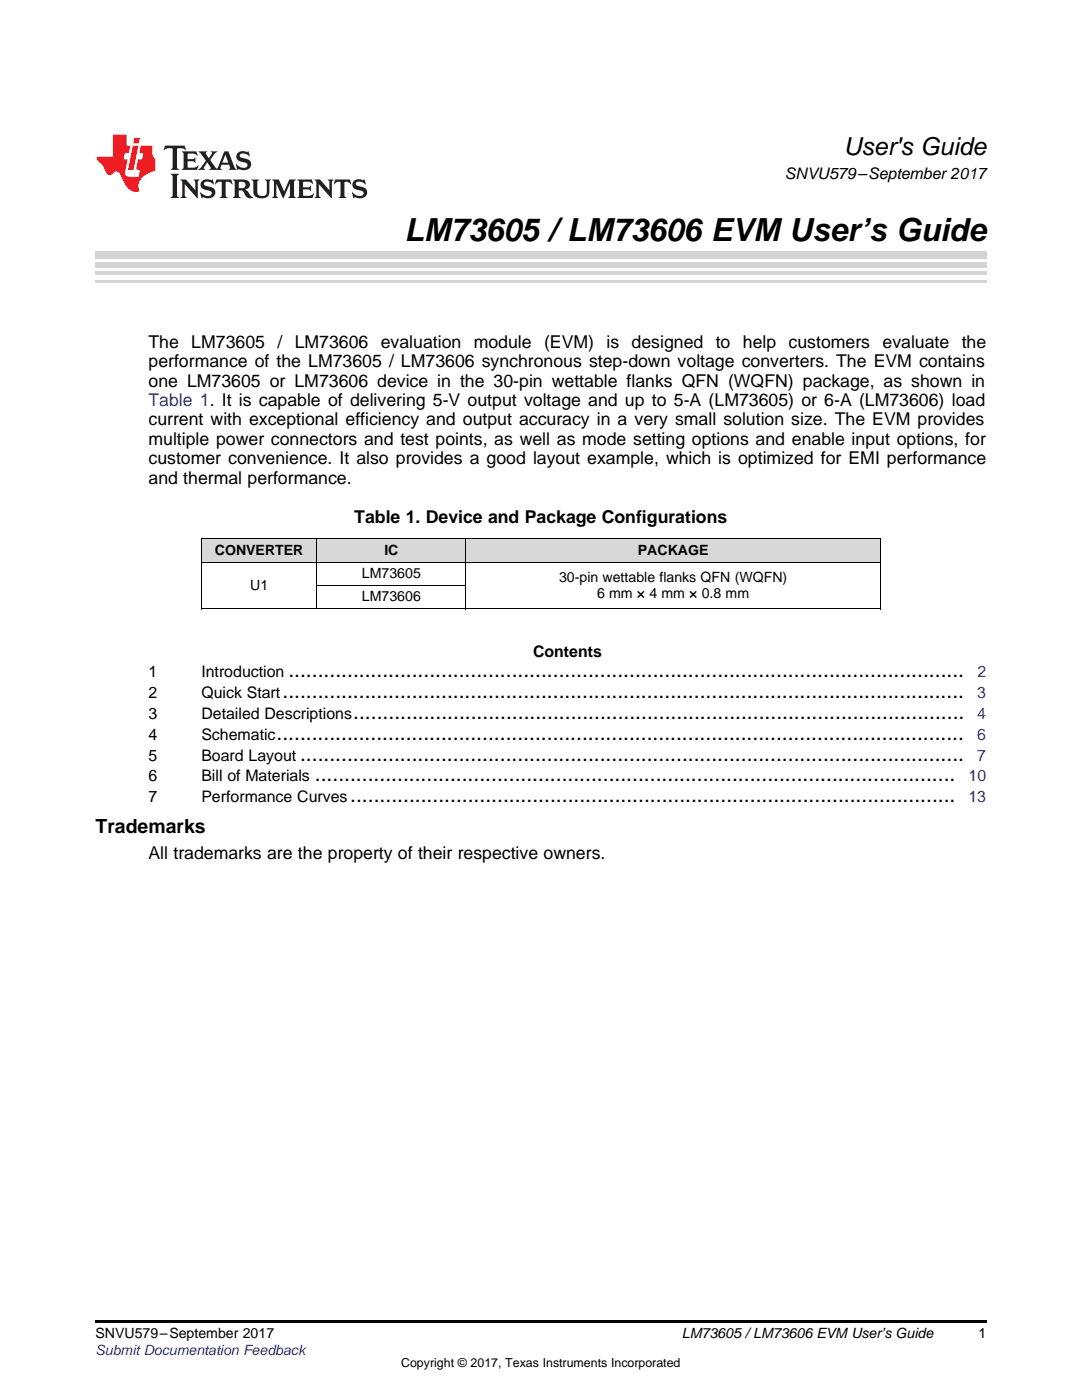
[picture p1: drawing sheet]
<svg xmlns="http://www.w3.org/2000/svg" width="216mm" height="279mm" viewBox="0 0 216 279" stroke-linecap="round" stroke-linejoin="round" font-family="sans-serif">
<defs><g id="words">
<text font-size="6.3" x="80.7" y="48">LM73605 /LM73606 EVM User’s Guide</text>
<text font-size="4.9" x="168.3" y="30.9">User's Guide</text>
<g font-size="4.2">
<text x="57.5" y="135.1">...................................................................................................................</text>
<text x="56.4" y="139.3">....................................................................................................................</text>
<text x="70.5" y="143.5">........................................................................................................</text>
<text x="55.2" y="147.6">.....................................................................................................................</text>
<text x="59.9" y="151.8">.................................................................................................................</text>
<text x="62.8" y="156">.............................................................................................................</text>
<text x="69.9" y="160.1">.......................................................................................................</text>
</g>
<text font-size="3.9" x="19" y="166.2">Trademarks</text>
<g font-size="3.5">
<text x="29.6" y="69.4">The</text>
<text x="38.2" y="69.4">LM73605</text>
<text x="55.4" y="69.4">/ LM73606</text>
<text x="76" y="69.4">evaluation module (EVM) is</text>
<text x="126" y="69.4">designed</text>
<text x="142.8" y="69.4">to</text>
<text x="148.2" y="69.4">help customers</text>
<text x="176.1" y="69.4">evaluate the</text>
<text x="29.6" y="73.3">performance of the LM73605 / LM73606 synchronous step-down voltage converters. The EVM contains</text>
<text x="29.6" y="77.2">one LM73605 or LM73606 device in the 30-pin wettable flanks QFN (WQFN) package, as shown in</text>
<text x="29.6" y="84.9">current with exceptional efficiency and output accuracy in a very small solution size. The EVM provides</text>
<text x="29.6" y="88.8">multiple power connectors and test points, as well as mode setting options and enable input options, for</text>
<text x="29.6" y="92.7">customer convenience. It also provides a good layout example, which is optimized for EMI performance</text>
<text x="29.6" y="96.6">and thermal performance.</text>
<text x="70.7" y="104.3">Table 1. Device and Package Configurations</text>
<text x="29.6" y="171.3">All trademarks are the property of their respective owners.</text>
</g>
<text font-size="3.5" fill="#00f" x="29.6" y="81">Table 1. It is capable of delivering 5-V output voltage and up to 5-A (LM73605) or 6-A (LM73606) load</text>
<g font-size="3.2">
<text x="156.6" y="35.7">SNVU579–September 2017</text>
<text x="106.4" y="131.1">Contents</text>
<text x="29.6" y="135.1">1</text>
<text x="40.2" y="135.1">Introduction</text>
<text x="29.6" y="139.3">2</text>
<text x="29.6" y="143.5">3</text>
<text x="40.2" y="139.3">Quick Start</text>
<text x="40.2" y="143.5">Detailed Descriptions</text>
<text x="29.6" y="147.6">4</text>
<text x="40.2" y="147.6">Schematic</text>
<text x="29.6" y="151.8">5</text>
<text x="29.6" y="156">6</text>
<text x="40.2" y="151.8">Board Layout</text>
<text x="40.2" y="156">Bill of Materials</text>
<text x="29.6" y="160.1">7</text>
<text x="40.2" y="160.1">Performance Curves</text>
</g>
<g font-size="3.2" fill="#00f">
<text x="195" y="135.1">2</text>
<text x="195" y="139.3">3</text>
<text x="195" y="143.5">4</text>
<text x="195" y="147.6">6</text>
<text x="193.3" y="156">10</text>
<text x="195" y="151.8">7</text>
<text x="193.2" y="160.1">13</text>
</g>
<g font-size="2.8">
<text x="42.9" y="110.7">CONVERTER</text>
<text x="76.7" y="110.7">IC</text>
<text x="127.3" y="110.7">PACKAGE</text>
<text x="49.9" y="117.7">U1</text>
<text x="72.2" y="115.4">LM73605</text>
<text x="111.5" y="116.1">30-pin wettable flanks QFN (WQFN)</text>
<text x="119.1" y="119.3">6 mm × 4 mm × 0.8 mm</text>
<text x="72.2" y="120">LM73606</text>
<text x="19" y="267.1">SNVU579–September 2017</text>
<text x="136.1" y="267.1">LM73605 /LM73606 EVM User’s Guide</text>
<text x="195.3" y="267">1</text>
</g>
<text font-size="2.8" fill="#00f" x="19" y="270.4">Submit Documentation Feedback</text>
<text font-size="2.5" x="80" y="272.7">Copyright © 2017, Texas Instruments Incorporated</text>
</g></defs>
<g fill="#d8d8d8">
<path d="M40.2 107.6h23v4.7h-23z"/>
<path d="M63.2 107.6h29.8v4.7h-29.8z"/>
<path d="M93 107.6h82.7v4.7h-82.7z"/>
</g>
<path d="M40.2 121.5l.1 .1zM92.9 121.5l.1 .1zM175.6 121.5l.1 .1zM19 263.5h177.8v.6h-177.8z" fill="#000"/>
<path d="M40.2 107.5l135.4 .1v14M40.2 112.2h135.4M40.3 107.6v14M63.2 107.6v14M63.2 116.9h29.8M93 107.6v14M40.2 121.5h135.5" fill="none" stroke="#000" stroke-width=".2"/>
<path d="M19 56.1h177.8" fill="none" stroke="#d4d4d4" stroke-width=".42"/>
<g fill="#d4d4d4">
<path d="M19 54.2h177.8v.7h-177.8z"/>
<path d="M19 52.4h177.8v1h-177.8z"/>
<path d="M19 50.3h177.8v1.4h-177.8z"/>
</g>
<path d="M32.9 29.1l-.3 .9h.1a1.64 1.64 0 0 1 1.7-.3l.1 3.6-.4 .6h1.6l-.4-.6v-3.5v-.1l.4-.1a1.36 1.36 0 0 1 1.3 .4h.1l-.3-.9zM36.3 30.2l.3 .3v.3v2.5v.3l-.3 .3h3l.3-.9h-.1a1.87 1.87 0 0 1-2 .4l-.1-1.2h1.2l.4 .3v-1.1l-.4 .3-1.2 .1 .1-1.1 .2-.1a1.66 1.66 0 0 1 1.7 .5l.1-.1-.3-.8zM39.6 30.2l1.5 1.9-.9 1.2-.7 .6h1.4l-.3-.3 .7-1.2 .8 1.2-.3 .3h2.5l-.3-.3 .2-.7h1.5l.2 .6-.3 .4h1.6l-.4-.5-1.2-3.2h-.8l-1.2 2.9-.4 .6-1.3-1.8 .9-1.1 .6-.6h-1.4l.3 .3-.6 1.1-.6-1 .2-.4zM45 30.8l.6 1.7h-1.2zM47.4 30.6a1.04 1.04 0 0 0-.2 1.1 1.04 1.04 0 0 0 1 .6l1 .2a.5 .5 0 0 1 .2 .6 .5 .5 0 0 1-.5 .4 1.76 1.76 0 0 1-1.7-.8l-.1 .1 .3 1.1 .2-.1a2.54 2.54 0 0 0 2.2-.3 1.12 1.12 0 0 0 .2-1.2 1.12 1.12 0 0 0-1-.6l-1-.3a.4 .4 0 0 1-.2-.4 .4 .4 0 0 1 .4-.3 1.6 1.6 0 0 1 1.6 .5h.1l-.3-1-.3 .2-.2-.1a1.62 1.62 0 0 0-1.7 .3zM34.1 34.7l.3 .3 .1 .3v3.6l-.1 .3-.3 .3h1.6l-.3-.3-.1-.3v-3.6l.1-.3 .3-.3zM36 35.8l.4 .6v2.5l-.1 .3-.3 .3h1.2l-.3-.6v-2.1l2.6 2.8v-3.2l.3-.6h-1.2l.3 .4 .1 1.7-1.9-2.1zM40.3 36.2a1.04 1.04 0 0 0-.2 1.1 1.04 1.04 0 0 0 .9 .6l1 .3a.5 .5 0 0 1 .2 .5 .5 .5 0 0 1-.4 .4 1.76 1.76 0 0 1-1.8-.7h-.1l.3 1.1 .2-.1a2.55 2.55 0 0 0 2.3-.3 1.12 1.12 0 0 0 .2-1.2 1.12 1.12 0 0 0-1-.6l-1-.3a.41 .41 0 0 1-.2-.4 .41 .41 0 0 1 .4-.3 1.6 1.6 0 0 1 1.5 .5h.1l-.3-1-.2 .2-.2-.1a1.64 1.64 0 0 0-1.7 .3zM43.2 35.8l-.3 1h.1a.95 .95 0 0 1 1.2-.5v2.6v.3l-.4 .3h1.6l-.3-.3-.1-.3v-2.4l.3-.2a1.02 1.02 0 0 1 1 .5h.1l-.3-1zM46.5 35.8l.3 .4v.2v2.5v.3l-.3 .3h1.5l-.3-.3-.1-1.2a.9 .9 0 0 1 1.2 .8 1.07 1.07 0 0 0 1.7 .6 1.97 1.97 0 0 1-1.1-1.3l-.5-.3a.98 .98 0 0 0 1-1 .98 .98 0 0 0-1-.9zM47.7 36.3h.2a.81 .81 0 0 1 1.1 .6 .64 .64 0 0 1-.7 .7h-.7zM50.2 35.8l.3 .4 .1 .2v1.9a1.59 1.59 0 0 0 2.1 1.2 1.15 1.15 0 0 0 1.1-1.2v-2.1l.3-.4h-1.2l.3 .6v1.9a.97 .97 0 0 1-.7 .9 .97 .97 0 0 1-1.1-.6l-.1-2.2 .1-.2 .3-.4zM54.3 35.8l.3 .4 .1 .2v2.5l-.4 .6h1.2l-.4-.6v-2.3l1.4 3 1.4-3v2.3l-.4 .6h1.5l-.3-.3v-.3v-2.5v-.2l.3-.4h-1.3l-1 2.4-1.1-2.4zM59.3 35.8l.3 .4 .1 .2v2.5l-.1 .3-.3 .3h3l.4-.8-.1-.1a1.88 1.88 0 0 1-2.1 .4v-1.2h1.2l.3 .3v-1l-.3 .2-1.2 .1v-1l.3-.1a1.66 1.66 0 0 1 1.6 .4h.1l-.3-.9zM62.8 35.8l.3 .6v2.5v.3l-.3 .3h1.2l-.4-.6v-2.1l2.6 2.8v-3.2l.3-.6h-1.1l.3 .4v1.7l-1.8-2.1zM66.9 35.8l-.3 1h.1a.95 .95 0 0 1 1.2-.5v2.6v.3l-.4 .3h1.6l-.3-.3-.1-.3v-2.4l.3-.2a1.02 1.02 0 0 1 1 .5h.1l-.3-1zM70.6 36.2a1.04 1.04 0 0 0-.2 1.1 1.04 1.04 0 0 0 .9 .6l1 .3a.5 .5 0 0 1 .2 .5 .5 .5 0 0 1-.4 .4 1.75 1.75 0 0 1-1.8-.7h-.1l.3 1.1 .2-.1a2.56 2.56 0 0 0 2.3-.3 1.12 1.12 0 0 0 .2-1.2 1.12 1.12 0 0 0-1-.6l-1-.3a.4 .4 0 0 1-.2-.4 .4 .4 0 0 1 .4-.3 1.6 1.6 0 0 1 1.5 .5h.1l-.3-1-.2 .2-.2-.1a1.64 1.64 0 0 0-1.7 .3z" fill="#231f20"/>
<path d="M22.5 26.9v4.4h-3.2a2.57 2.57 0 0 0 1.2 1.7l.4 .8a1.22 1.22 0 0 0 1.3 1.1l.2-.2a.9 .9 0 0 1 1-.5 .9 .9 0 0 1 .7 .9l.5 1.1a2.58 2.58 0 0 0 3.3 1.9 2.35 2.35 0 0 1 .9-3.1l1.1-.6 1.1-.3v-2.3a1.45 1.45 0 0 1-.6-1.3v-1.5h-2.3l-.3 1.5h.8l-.2 1.3h-.9l-.3 1.6 .1 .4 .7 .1-.3 1.4h-1.1a1.52 1.52 0 0 1-1.7-.6l.6-2.9h-.8l.2-1.3h.8l.3-1.5h-.7v-2.1zM26.5 29l-1 4.9h1.2l.9-4.9zM26.8 27.5l-.2 1.1h1.1l.2-1.1z" fill="#ee1d23"/>
<use href="#words"/>
</svg>
